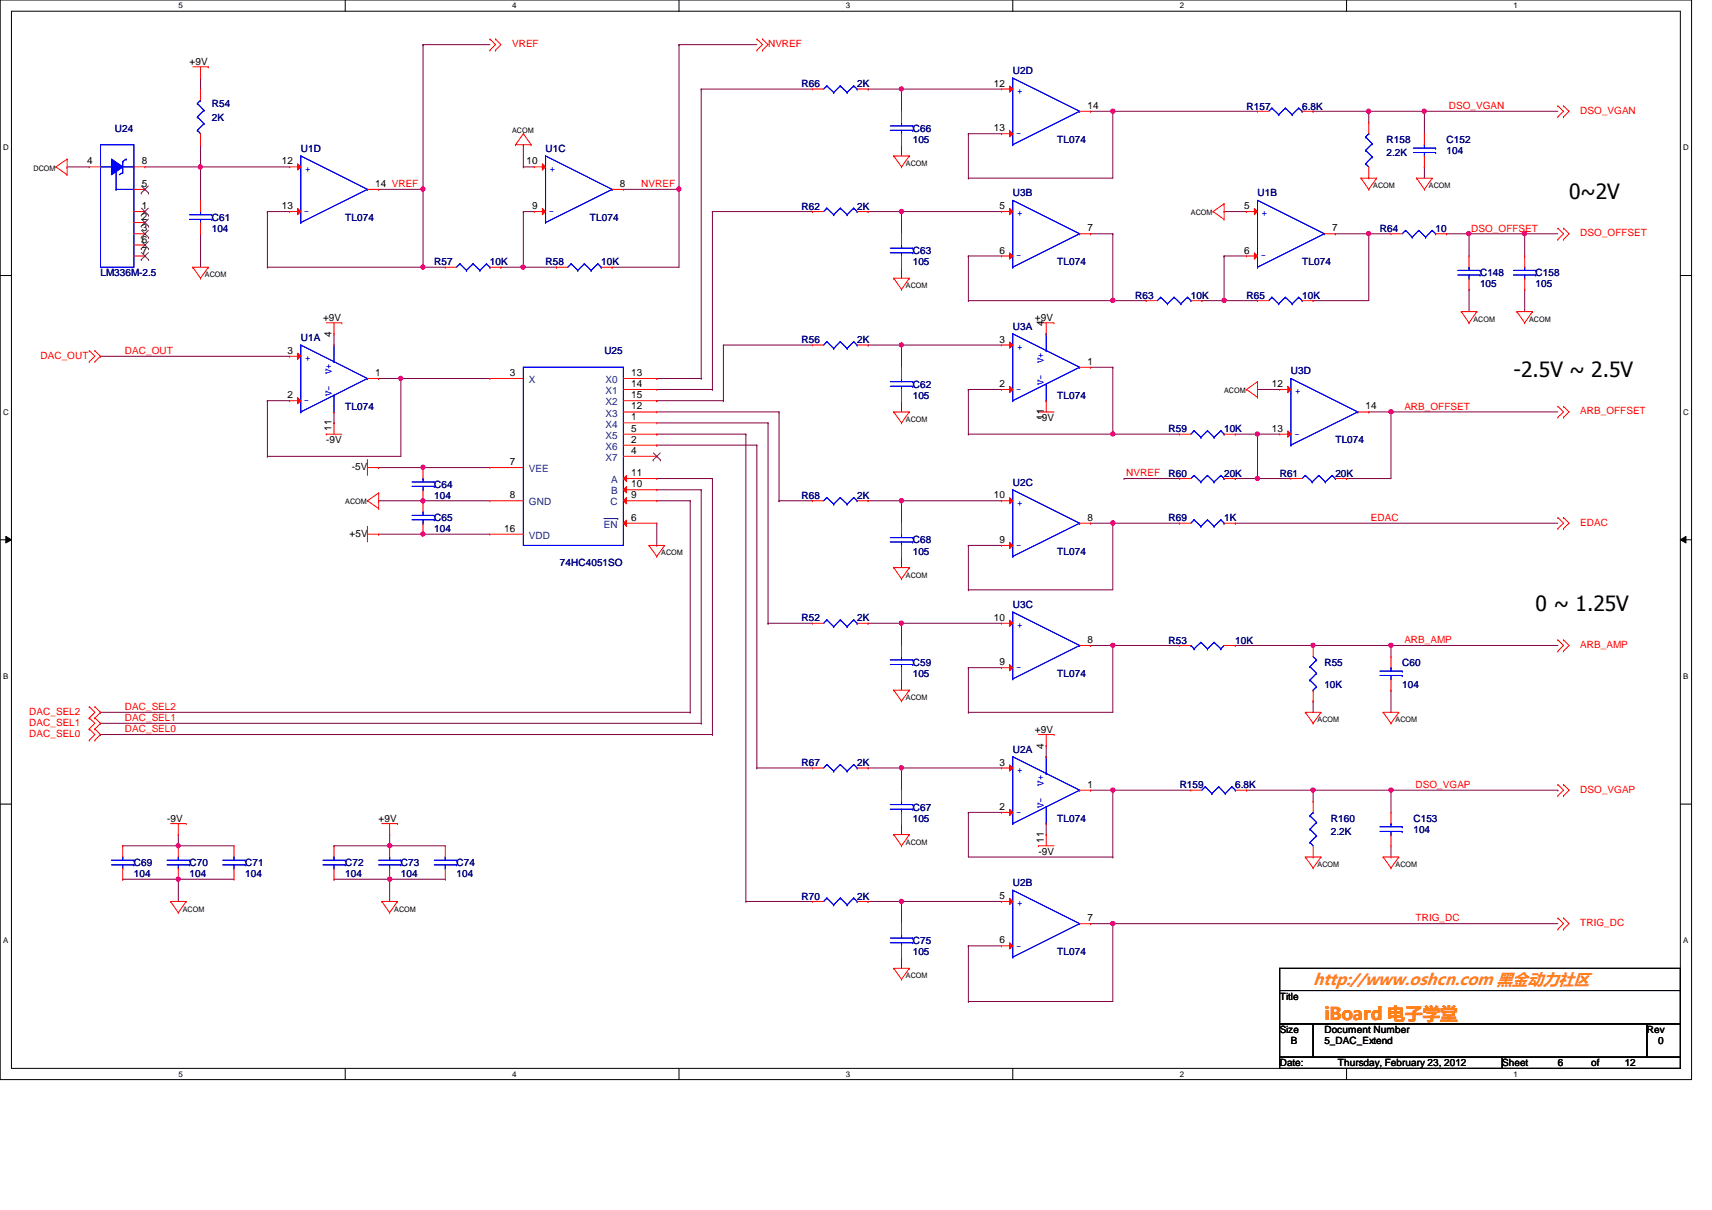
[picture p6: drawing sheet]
<svg xmlns="http://www.w3.org/2000/svg" width="297mm" height="210mm" viewBox="0 0 297 210" stroke-linecap="round" stroke-linejoin="round" font-family="sans-serif">
<defs><g id="words">
<g font-size="3.6">
<text x="272.2" y="34.5">0~2V</text>
<text x="262.6" y="65.4">-2.5V ~ 2.5V</text>
<text x="266.4" y="106">0 ~ 1.25V</text>
</g>
<text font-size="3" fill="#ff8000" x="229.8" y="177">iBoard 电子学堂</text>
<text font-size="2.8" fill="#ff8000" x="227.8" y="170.8">http://www.oshcn.com 黑金动力社区</text>
<g font-size="1.7">
<text x="32.9" y="11.3">+9V</text>
<text x="172.4" y="15">12</text>
<text x="172.4" y="22.8">13</text>
<text x="188.7" y="18.9">14</text>
<text x="15.1" y="28.5">4</text>
<text x="24.6" y="28.5">8</text>
<text x="48.9" y="28.5">12</text>
<text x="91.4" y="28.5">10</text>
<text x="24.6" y="32.4">5</text>
<text x="65.1" y="32.4">14 VREF</text>
<text x="107.6" y="32.4">8</text>
<text x="24.6" y="36.3">1</text>
<text x="24.6" y="38.2">2</text>
<text x="24.6" y="40.1">3</text>
<text x="48.9" y="36.3">13</text>
<text x="92.3" y="36.3">9</text>
<text x="173.4" y="36.3">5</text>
<text x="188.7" y="40.1">7</text>
<text x="215.9" y="36.3">5</text>
<text x="231.1" y="40.1">7</text>
<text x="24.6" y="42.1">6</text>
<text x="24.6" y="44">7</text>
<text x="173.4" y="44">6</text>
<text x="215.9" y="44">6</text>
<text x="56" y="55.7">+9V</text>
<text x="57.5" y="58.5" transform="rotate(-90 57.5 58.5)">4</text>
<text x="173.4" y="59.4">3</text>
<text x="179.6" y="55.7">+9V</text>
<text x="181.1" y="56.6" transform="rotate(-90 181.1 56.6)">4</text>
<text x="49.9" y="61.4">3</text>
<text x="65.1" y="65.2">1</text>
<text x="88.5" y="65.2">3</text>
<text x="109.5" y="65.2">13</text>
<text x="188.7" y="63.3">1</text>
<text x="49.9" y="69.1">2</text>
<text x="109.5" y="67.1">14</text>
<text x="109.5" y="69.1">15</text>
<text x="109.5" y="71">12</text>
<text x="173.4" y="67.1">2</text>
<text x="220.7" y="67.1">12</text>
<text x="236.9" y="71">14</text>
<text x="56.6" y="76.9">-9V</text>
<text x="57.5" y="74.8" transform="rotate(-90 57.5 74.8)">11</text>
<text x="109.5" y="72.9">1</text>
<text x="109.5" y="74.9">5</text>
<text x="109.5" y="76.8">2</text>
<text x="180.2" y="73.1">-9V</text>
<text x="181.1" y="72.8" transform="rotate(-90 181.1 72.8)">11</text>
<text x="220.7" y="74.9">13</text>
<text x="61" y="81.5">-5V</text>
<text x="88.5" y="80.7">7</text>
<text x="109.5" y="82.6">11</text>
<text x="109.5" y="78.7">4</text>
<text x="88.5" y="86.4">8</text>
<text x="109.5" y="84.5">10</text>
<text x="109.5" y="86.4">9</text>
<text x="172.4" y="86.4">10</text>
<text x="60.7" y="93.1">+5V</text>
<text x="87.5" y="92.2">16</text>
<text x="109.5" y="90.3">6</text>
<text x="173.4" y="94.2">9</text>
<text x="188.7" y="90.3">8</text>
<text x="172.4" y="107.7">10</text>
<text x="188.7" y="111.5">8</text>
<text x="173.4" y="115.4">9</text>
<text x="179.6" y="127.1">+9V</text>
<text x="181.1" y="129.9" transform="rotate(-90 181.1 129.9)">4</text>
<text x="173.4" y="132.8">3</text>
<text x="188.7" y="136.7">1</text>
<text x="29" y="142.5">-9V</text>
<text x="65.7" y="142.5">+9V</text>
<text x="173.4" y="140.5">2</text>
<text x="180.2" y="148.3">-9V</text>
<text x="181.1" y="146.2" transform="rotate(-90 181.1 146.2)">11</text>
<text x="173.4" y="156">5</text>
<text x="188.7" y="159.8">7</text>
<text x="173.4" y="163.7">6</text>
<text x="222" y="173.4">Title</text>
<text x="222" y="179.2">Size</text>
<text x="229.8" y="179.2">Document Number</text>
<text x="285.7" y="179.2">Rev</text>
<text x="222" y="185">Date:</text>
<text x="224" y="181.1">B</text>
<text x="229.8" y="181.1">5_DAC_Extend</text>
<text x="232.1" y="185">Thursday, February 23, 2012</text>
<text x="260.6" y="185">Sheet</text>
<text x="270.3" y="185">6</text>
<text x="276.1" y="185">of</text>
<text x="281.9" y="185">12</text>
<text x="287.7" y="181.1">0</text>
</g>
<g font-size="1.7" fill="#f00">
<text x="88.9" y="8.2">VREF</text>
<text x="133.3" y="8.2">NVREF</text>
<text x="251.4" y="18.9">DSO_VGAN</text>
<text x="274.2" y="19.8">DSO_VGAN</text>
<text x="111.2" y="32.5">NVREF</text>
<text x="255.3" y="40.2">DSO_OFFSET</text>
<text x="274.2" y="41">DSO_OFFSET</text>
<text x="7" y="62.2">DAC_OUT</text>
<text x="21.7" y="61.4">DAC_OUT</text>
<text x="243.7" y="71.1">ARB_OFFSET</text>
<text x="274.2" y="71.9">ARB_OFFSET</text>
<text x="195.4" y="82.6">NVREF</text>
<text x="237.9" y="90.4">EDAC</text>
<text x="274.2" y="91.2">EDAC</text>
<text x="243.7" y="111.6">ARB_AMP</text>
<text x="274.2" y="112.4">ARB_AMP</text>
<text x="5.1" y="124">DAC_SEL2</text>
<text x="5.1" y="125.9">DAC_SEL1</text>
<text x="21.7" y="123.2">DAC_SEL2</text>
<text x="21.7" y="125.1">DAC_SEL1</text>
<text x="5.1" y="127.9">DAC_SEL0</text>
<text x="21.7" y="127">DAC_SEL0</text>
<text x="245.6" y="136.7">DSO_VGAP</text>
<text x="274.2" y="137.5">DSO_VGAP</text>
<text x="245.6" y="159.9">TRIG_DC</text>
<text x="274.2" y="160.7">TRIG_DC</text>
</g>
<g font-size="1.7" fill="#000080">
<text x="139.1" y="15.2">R66</text>
<text x="148.7" y="15.2">2K</text>
<text x="175.7" y="12.8">U2D</text>
<text x="19.9" y="22.9">U24</text>
<text x="36.7" y="18.6">R54</text>
<text x="36.7" y="20.9">2K</text>
<text x="158.4" y="22.9">C66</text>
<text x="216.3" y="19">R157</text>
<text x="225.9" y="19">6.8K</text>
<text x="52.2" y="26.3">U1D</text>
<text x="94.7" y="26.3">U1C</text>
<text x="158.4" y="24.8">105</text>
<text x="183.4" y="24.8">TL074</text>
<text x="240.6" y="24.8">R158</text>
<text x="240.6" y="27.1">2.2K</text>
<text x="251" y="24.8">C152</text>
<text x="251" y="26.7">104</text>
<text x="175.7" y="34">U3B</text>
<text x="218.2" y="34">U1B</text>
<text x="36.7" y="38.3">C61</text>
<text x="36.7" y="40.2">104</text>
<text x="59.9" y="38.3">TL074</text>
<text x="102.4" y="38.3">TL074</text>
<text x="139.1" y="36.4">R62</text>
<text x="148.7" y="36.4">2K</text>
<text x="239.4" y="40.2">R64</text>
<text x="249.1" y="40.2">10</text>
<text x="17.4" y="48">LM336M-2.5</text>
<text x="75.4" y="46">R57</text>
<text x="85" y="46">10K</text>
<text x="94.7" y="46">R58</text>
<text x="104.3" y="46">10K</text>
<text x="158.4" y="44.1">C63</text>
<text x="158.4" y="46">105</text>
<text x="183.4" y="46">TL074</text>
<text x="225.9" y="46">TL074</text>
<text x="256.8" y="48">C148</text>
<text x="266.4" y="48">C158</text>
<text x="197" y="51.8">R63</text>
<text x="206.6" y="51.8">10K</text>
<text x="216.3" y="51.8">R65</text>
<text x="225.9" y="51.8">10K</text>
<text x="256.8" y="49.9">105</text>
<text x="266.4" y="49.9">105</text>
<text x="52.2" y="59.1">U1A</text>
<text x="139.1" y="59.5">R56</text>
<text x="148.7" y="59.5">2K</text>
<text x="175.7" y="57.2">U3A</text>
<text x="104.9" y="61.5">U25</text>
<text x="224" y="64.9">U3D</text>
<text x="59.9" y="71.1">TL074</text>
<text x="158.4" y="67.3">C62</text>
<text x="158.4" y="69.2">105</text>
<text x="183.4" y="69.2">TL074</text>
<text x="202.7" y="75">R59</text>
<text x="212.4" y="75">10K</text>
<text x="231.7" y="76.9">TL074</text>
<text x="202.7" y="82.7">R60</text>
<text x="212.4" y="82.7">20K</text>
<text x="222" y="82.7">R61</text>
<text x="231.7" y="82.7">20K</text>
<text x="75.4" y="84.6">C64</text>
<text x="75.4" y="86.6">104</text>
<text x="139.1" y="86.6">R68</text>
<text x="148.7" y="86.6">2K</text>
<text x="175.7" y="84.2">U2C</text>
<text x="75.4" y="90.4">C65</text>
<text x="75.4" y="92.4">104</text>
<text x="158.4" y="94.3">C68</text>
<text x="202.7" y="90.4">R69</text>
<text x="212.4" y="90.4">1K</text>
<text x="97.2" y="98.1">74HC4051SO</text>
<text x="158.4" y="96.2">105</text>
<text x="183.4" y="96.2">TL074</text>
<text x="139.1" y="107.8">R52</text>
<text x="148.7" y="107.8">2K</text>
<text x="175.7" y="105.5">U3C</text>
<text x="202.7" y="111.7">R53</text>
<text x="214.3" y="111.7">10K</text>
<text x="158.4" y="115.5">C59</text>
<text x="158.4" y="117.4">105</text>
<text x="183.4" y="117.4">TL074</text>
<text x="229.8" y="115.5">R55</text>
<text x="229.8" y="119.4">10K</text>
<text x="243.3" y="115.5">C60</text>
<text x="243.3" y="119.4">104</text>
<text x="175.7" y="130.6">U2A</text>
<text x="139.1" y="132.9">R67</text>
<text x="148.7" y="132.9">2K</text>
<text x="204.7" y="136.7">R159</text>
<text x="214.3" y="136.7">6.8K</text>
<text x="158.4" y="140.6">C67</text>
<text x="158.4" y="142.5">105</text>
<text x="183.4" y="142.5">TL074</text>
<text x="230.9" y="142.5">R160</text>
<text x="245.2" y="142.5">C153</text>
<text x="230.9" y="144.9">2.2K</text>
<text x="245.2" y="144.5">104</text>
<text x="23.2" y="150.3">C69</text>
<text x="23.2" y="152.2">104</text>
<text x="32.9" y="150.3">C70</text>
<text x="32.9" y="152.2">104</text>
<text x="42.5" y="150.3">C71</text>
<text x="42.5" y="152.2">104</text>
<text x="59.9" y="150.3">C72</text>
<text x="59.9" y="152.2">104</text>
<text x="69.6" y="150.3">C73</text>
<text x="69.6" y="152.2">104</text>
<text x="79.2" y="150.3">C74</text>
<text x="79.2" y="152.2">104</text>
<text x="175.7" y="153.8">U2B</text>
<text x="139.1" y="156">R70</text>
<text x="148.7" y="156">2K</text>
<text x="158.4" y="163.8">C75</text>
<text x="158.4" y="165.7">105</text>
<text x="183.4" y="165.7">TL074</text>
</g>
<g font-size="1.7" fill="#00f">
<text x="176.5" y="16.3">+</text>
<text x="176.3" y="23.6">-</text>
<text x="53" y="29.8">+</text>
<text x="95.4" y="29.8">+</text>
<text x="52.7" y="37.1">-</text>
<text x="95.2" y="37.1">-</text>
<text x="176.5" y="37.5">+</text>
<text x="218.9" y="37.5">+</text>
<text x="176.3" y="44.8">-</text>
<text x="218.8" y="44.8">-</text>
<text x="53" y="62.6">+</text>
<text x="57.5" y="64.9" transform="rotate(-90 57.5 64.9)">V+</text>
<text x="176.5" y="60.7">+</text>
<text x="181.1" y="62.9" transform="rotate(-90 181.1 62.9)">V+</text>
<text x="52.7" y="69.9">-</text>
<text x="57.5" y="68.7" transform="rotate(-90 57.5 68.7)">V-</text>
<text x="176.3" y="68">-</text>
<text x="181.1" y="66.8" transform="rotate(-90 181.1 66.8)">V-</text>
<text x="224.7" y="68.4">+</text>
<text x="224.6" y="75.7">-</text>
<text x="176.5" y="87.7">+</text>
<text x="176.3" y="95">-</text>
<text x="176.5" y="108.9">+</text>
<text x="176.3" y="116.3">-</text>
<text x="176.5" y="134">+</text>
<text x="181.1" y="136.3" transform="rotate(-90 181.1 136.3)">V+</text>
<text x="176.3" y="141.4">-</text>
<text x="181.1" y="140.2" transform="rotate(-90 181.1 140.2)">V-</text>
<text x="176.5" y="157.2">+</text>
<text x="176.3" y="164.5">-</text>
</g>
<g font-size="1.7" fill="#004080">
<text x="91.8" y="66.5">X</text>
<text x="105.1" y="66.5">X0</text>
<text x="105.1" y="68.4">X1</text>
<text x="105.1" y="70.3">X2</text>
<text x="105.1" y="72.3">X3</text>
<text x="105.1" y="74.2">X4</text>
<text x="105.1" y="76.1">X5</text>
<text x="91.8" y="81.9">VEE</text>
<text x="105.1" y="78">X6</text>
<text x="105.1" y="80">X7</text>
<text x="106" y="83.8">A</text>
<text x="91.8" y="87.7">GND</text>
<text x="105.9" y="87.7">C</text>
<text x="106" y="85.8">B</text>
<text x="91.8" y="93.5">VDD</text>
<text x="104.8" y="91.6">EN</text>
</g>
<g font-size="1.4">
<text x="30.9" y="1.4">5</text>
<text x="88.9" y="1.4">4</text>
<text x="146.8" y="1.4">3</text>
<text x="204.7" y="1.4">2</text>
<text x="262.6" y="1.4">1</text>
<text x=".5" y="26.1">D</text>
<text x="292.1" y="26.1">D</text>
<text x=".5" y="71.9">C</text>
<text x="292.1" y="71.9">C</text>
<text x=".5" y="117.8">B</text>
<text x="292.1" y="117.8">B</text>
<text x=".5" y="163.6">A</text>
<text x="292.1" y="163.6">A</text>
<text x="30.9" y="186.8">5</text>
<text x="88.9" y="186.8">4</text>
<text x="146.8" y="186.8">3</text>
<text x="204.7" y="186.8">2</text>
<text x="262.6" y="186.8">1</text>
</g>
<g font-size="1.3">
<text x="88.9" y="23">ACOM</text>
<text x="5.8" y="29.6">DCOM</text>
<text x="157.2" y="28.8">ACOM</text>
<text x="238.2" y="32.7">ACOM</text>
<text x="247.9" y="32.7">ACOM</text>
<text x="206.6" y="37.3">ACOM</text>
<text x="35.6" y="48.1">ACOM</text>
<text x="157.2" y="50">ACOM</text>
<text x="255.6" y="55.8">ACOM</text>
<text x="265.3" y="55.8">ACOM</text>
<text x="212.4" y="68.2">ACOM</text>
<text x="157.2" y="73.2">ACOM</text>
<text x="59.9" y="87.5">ACOM</text>
<text x="114.7" y="96.4">ACOM</text>
<text x="157.2" y="100.2">ACOM</text>
<text x="157.2" y="121.5">ACOM</text>
<text x="228.6" y="125.3">ACOM</text>
<text x="242.1" y="125.3">ACOM</text>
<text x="157.2" y="146.6">ACOM</text>
<text x="228.6" y="150.4">ACOM</text>
<text x="242.1" y="150.4">ACOM</text>
<text x="31.7" y="158.2">ACOM</text>
<text x="68.4" y="158.2">ACOM</text>
<text x="157.2" y="169.7">ACOM</text>
</g>
</g></defs>
<path d="M0 0h293.5v187.3h-293.5zM2 1.9h289.5v183.4h-289.5z" fill="none" stroke="#000" stroke-width=".17"/>
<g fill="#fff">
<path d="M30.9 .2h.8v1.5h-.8z"/>
<path d="M30.9 185.5h.8v1.6h-.8z"/>
</g>
<path d="M59.9 0v1.9M59.9 185.3v2" fill="none" stroke="#000" stroke-width=".17"/>
<g fill="#fff">
<path d="M88.9 .2h.7v1.5h-.7z"/>
<path d="M88.9 185.5h.7v1.6h-.7z"/>
</g>
<path d="M117.8 0v1.9M117.8 185.3v2" fill="none" stroke="#000" stroke-width=".17"/>
<g fill="#fff">
<path d="M146.8 .2h.7v1.5h-.7z"/>
<path d="M146.8 185.5h.7v1.6h-.7z"/>
</g>
<path d="M175.7 0v1.9M175.7 185.3v2" fill="none" stroke="#000" stroke-width=".17"/>
<g fill="#fff">
<path d="M204.7 .2h.7v1.5h-.7z"/>
<path d="M204.7 185.5h.7v1.6h-.7z"/>
</g>
<path d="M233.6 0v1.9M233.6 185.3v2" fill="none" stroke="#000" stroke-width=".17"/>
<g fill="#fff">
<path d="M262.6 .2h.8v1.5h-.8z"/>
<path d="M262.6 185.5h.8v1.6h-.8z"/>
<path d="M.5 24.8h1v1.6h-1z"/>
<path d="M292.1 24.8h.9v1.6h-.9z"/>
<path d="M.5 70.7h1v1.5h-1z"/>
<path d="M292.1 70.7h.9v1.5h-.9z"/>
</g>
<path d="M0 47.8h2M291.5 47.8h2" fill="none" stroke="#000" stroke-width=".17"/>
<g fill="#fff">
<path d="M.5 116.5h.9v1.6h-.9z"/>
<path d="M292.1 116.5h.8v1.6h-.8z"/>
</g>
<path d="M0 93.6h2M1 93l1 .6-1 .6zM291.5 93.6l1-.6v1.2zM291.5 93.6h2" fill="none" stroke="#000" stroke-width=".17"/>
<path d="M1 93l1 .6-1 .6zM291.5 93.6l1-.6v1.2z" fill="#000"/>
<g fill="#fff">
<path d="M.5 162.4h.9v1.5h-.9z"/>
<path d="M292.1 162.4h.8v1.5h-.8z"/>
</g>
<path d="M0 139.5h2M291.5 139.5h2" fill="none" stroke="#000" stroke-width=".17"/>
<path d="M17.4 61.8h.1M17.4 61.8h32.8M46.4 69.5h.1M46.4 79.2h.1M46.4 69.5h3.8M46.4 69.5v9.7M69.6 65.7h.1M69.6 65.7v13.5h-23.2" fill="none" stroke="#800040" stroke-width=".17"/>
<circle cx="69.5" cy="65.6" r=".37" fill="#f0f"/>
<circle cx="69.5" cy="65.6" r=".37" fill="none" stroke="#f0f" stroke-width=".17"/>
<path d="M46.4 36.7h.1M46.4 36.7h3.8M46.4 36.7v9.7M73.4 32.9h.1M73.4 32.9v13.5h-27M46.4 46.4h.1M65.7 65.7h.1M65.7 65.7h19.3M69.6 65.7h.1" fill="none" stroke="#800040" stroke-width=".17"/>
<circle cx="73.4" cy="32.8" r=".38" fill="#f0f"/>
<circle cx="73.4" cy="32.8" r=".38" fill="none" stroke="#f0f" stroke-width=".17"/>
<path d="M34.8 13.5h.1M34.8 13.5v2M11.6 29h.1M11.6 29h3.9M25.1 29h25.1M34.8 29h.1M34.8 25.1h.1M34.8 25.1v3.9M65.7 32.9h.1M65.7 32.9h7.7" fill="none" stroke="#800040" stroke-width=".17"/>
<circle cx="34.8" cy="29" r=".38" fill="#f0f"/>
<circle cx="34.8" cy="29" r=".38" fill="none" stroke="#f0f" stroke-width=".17"/>
<path d="M34.8 29h.1M34.8 29v5.8M90.8 36.7h.1M90.8 36.7h1.9M90.8 36.7v9.7M34.8 40.6h.1M34.8 40.6v5.8M86.9 46.4h.1M86.9 46.4h3.9M90.8 46.4h.1" fill="none" stroke="#800040" stroke-width=".17"/>
<circle cx="90.8" cy="46.3" r=".37" fill="#f0f"/>
<circle cx="90.8" cy="46.3" r=".37" fill="none" stroke="#f0f" stroke-width=".17"/>
<path d="M73.4 46.4h.1M73.4 46.4h3.9M90.8 46.4h5.8M96.6 46.4h.1" fill="none" stroke="#800040" stroke-width=".17"/>
<circle cx="73.4" cy="46.3" r=".37" fill="#f0f"/>
<circle cx="73.4" cy="46.3" r=".37" fill="none" stroke="#f0f" stroke-width=".17"/>
<path d="M90.8 29h.1M90.8 25.1h.1M90.8 29h1.9M90.8 25.1v3.9M108.2 32.9h9.6M117.8 32.9h.1" fill="none" stroke="#800040" stroke-width=".17"/>
<circle cx="117.8" cy="32.8" r=".38" fill="#f0f"/>
<circle cx="117.8" cy="32.8" r=".38" fill="none" stroke="#f0f" stroke-width=".17"/>
<path d="M117.8 32.9h.1M117.8 32.9v13.5h-11.6M106.2 46.4h.1M133.3 108.1h.1M133.3 108.1h7.7M150.6 108.1h.1M150.6 108.1h5.8M156.4 117.8h.1M156.4 108.1h.1M156.4 108.1v3.9M156.4 117.8v1.9" fill="none" stroke="#800040" stroke-width=".17"/>
<circle cx="156.4" cy="108.1" r=".37" fill="#f0f"/>
<circle cx="156.4" cy="108.1" r=".37" fill="none" stroke="#f0f" stroke-width=".17"/>
<path d="M156.4 108.1h.1M156.4 108.1h17.4M168 115.8h.1M168 115.8h5.8M168 115.8v7.8M193.1 112h.1M193.1 112v11.6h-25.1M168 123.6h.1" fill="none" stroke="#800040" stroke-width=".17"/>
<circle cx="193.1" cy="111.9" r=".37" fill="#f0f"/>
<circle cx="193.1" cy="111.9" r=".37" fill="none" stroke="#f0f" stroke-width=".17"/>
<path d="M150.6 59.9h.1M150.6 59.9h5.8M156.4 59.9h.1M156.4 59.9v3.8M156.4 69.5h.1M156.4 69.5v2M189.2 112h.1M189.2 112h3.9" fill="none" stroke="#800040" stroke-width=".17"/>
<circle cx="156.4" cy="59.8" r=".37" fill="#f0f"/>
<circle cx="156.4" cy="59.8" r=".37" fill="none" stroke="#f0f" stroke-width=".17"/>
<g fill="none" stroke="#800040" stroke-width=".17">
<path d="M150.6 36.7h.1M150.6 36.7h5.8M156.4 36.7h.1M156.4 36.7v3.9M156.4 59.9h.1M156.4 46.4h.1M156.4 59.9h17.4M156.4 46.4v1.9M168 67.6h.1M168 67.6h5.8M168 67.6v7.7M189.2 63.7h.1"/>
<path d="M189.2 63.7h3.9M193.1 75.3h.1M193.1 75.3h11.6"/>
</g>
<circle cx="156.4" cy="36.7" r=".37" fill="#f0f"/>
<circle cx="156.4" cy="36.7" r=".37" fill="none" stroke="#f0f" stroke-width=".17"/>
<path d="M156.4 36.7h.1M156.4 36.7h17.4M168 44.4h.1M168 52.2h.1M168 44.4h5.8M168 44.4v7.8M168 52.2h25.1" fill="none" stroke="#800040" stroke-width=".17"/>
<circle cx="193.1" cy="52.1" r=".38" fill="#f0f"/>
<circle cx="193.1" cy="52.1" r=".38" fill="none" stroke="#f0f" stroke-width=".17"/>
<path d="M150.6 15.5h.1M150.6 15.5h5.8M156.4 15.5h.1M156.4 15.5v3.8M156.4 25.1h.1M156.4 25.1v2M189.2 40.6h.1M189.2 40.6h3.9M193.1 40.6h.1M193.1 40.6v11.6" fill="none" stroke="#800040" stroke-width=".17"/>
<circle cx="156.4" cy="15.4" r=".37" fill="#f0f"/>
<circle cx="156.4" cy="15.4" r=".37" fill="none" stroke="#f0f" stroke-width=".17"/>
<g fill="none" stroke="#800040" stroke-width=".17">
<path d="M156.4 15.5h.1M156.4 15.5h17.4M189.2 19.3h.1M189.2 19.3h3.9M193.1 19.3h.1M193.1 19.3v11.6M168 23.2h.1M168 23.2h5.8M168 23.2v7.7M150.6 133.2h.1M150.6 133.2h5.8M156.4 133.2h.1"/>
<path d="M156.4 133.2v3.9M156.4 142.9h.1M156.4 142.9v1.9"/>
</g>
<circle cx="156.4" cy="133.2" r=".37" fill="#f0f"/>
<circle cx="156.4" cy="133.2" r=".37" fill="none" stroke="#f0f" stroke-width=".17"/>
<path d="M150.6 86.9h.1M150.6 86.9h5.8M156.4 96.5h.1M156.4 86.9h.1M156.4 86.9v3.9M156.4 96.5v2M156.4 133.2h.1M156.4 133.2h17.4M168 140.9h.1M168 140.9h5.8M168 140.9v7.8" fill="none" stroke="#800040" stroke-width=".17"/>
<circle cx="156.4" cy="86.9" r=".38" fill="#f0f"/>
<circle cx="156.4" cy="86.9" r=".38" fill="none" stroke="#f0f" stroke-width=".17"/>
<path d="M156.4 86.9h.1M156.4 86.9h17.4M168 94.6h.1M168 94.6h5.8M168 94.6v7.7M193.1 90.8h.1M193.1 90.8v11.5h-25.1M168 102.3h.1" fill="none" stroke="#800040" stroke-width=".17"/>
<circle cx="193.1" cy="90.7" r=".38" fill="#f0f"/>
<circle cx="193.1" cy="90.7" r=".38" fill="none" stroke="#f0f" stroke-width=".17"/>
<path d="M189.2 90.8h.1M189.2 90.8h3.9M150.6 156.4h.1M150.6 156.4h5.8M156.4 156.4h.1M156.4 156.4v3.8M156.4 166h.1M156.4 166v2" fill="none" stroke="#800040" stroke-width=".17"/>
<circle cx="156.4" cy="156.4" r=".37" fill="#f0f"/>
<circle cx="156.4" cy="156.4" r=".37" fill="none" stroke="#f0f" stroke-width=".17"/>
<g fill="none" stroke="#800040" stroke-width=".17">
<path d="M121.7 15.5h.1M121.7 15.5h19.3M125.5 59.9h.1M125.5 59.9h15.5M135.2 86.9h.1M135.2 86.9h5.8M241.3 112h.1M241.3 112h29M131.3 133.2h.1M131.3 133.2h9.7M129.4 156.4h.1M129.4 156.4h11.6"/>
<path d="M156.4 156.4h.1M156.4 156.4h17.4M168 164.1h.1M168 173.7h.1M168 164.1h5.8M168 164.1v9.6M193.1 160.2h.1M193.1 160.2v13.5h-25.1"/>
</g>
<circle cx="241.3" cy="111.9" r=".37" fill="#f0f"/>
<circle cx="241.3" cy="111.9" r=".37" fill="none" stroke="#f0f" stroke-width=".17"/>
<path d="M218.2 67.6h.1M218.2 67.6h3.8M218.2 83h.1M218.2 83h5.8M193.1 112h.1M193.1 112h11.6M241.3 112h.1M241.3 112v1.9M227.8 121.6h.1M227.8 121.6v2" fill="none" stroke="#800040" stroke-width=".17"/>
<circle cx="218.2" cy="83" r=".37" fill="#f0f"/>
<circle cx="218.2" cy="83" r=".37" fill="none" stroke="#f0f" stroke-width=".17"/>
<path d="M218.2 75.3h.1M218.2 75.3v7.7" fill="none" stroke="#800040" stroke-width=".17"/>
<circle cx="218.2" cy="75.3" r=".37" fill="#f0f"/>
<circle cx="218.2" cy="75.3" r=".37" fill="none" stroke="#f0f" stroke-width=".17"/>
<path d="M241.3 71.5h.1M241.3 71.5v11.5h-7.7M233.6 83h.1" fill="none" stroke="#800040" stroke-width=".17"/>
<circle cx="241.3" cy="71.4" r=".38" fill="#f0f"/>
<circle cx="241.3" cy="71.4" r=".38" fill="none" stroke="#f0f" stroke-width=".17"/>
<path d="M193.1 63.7h.1M193.1 63.7v11.6M218.2 75.3h.1M218.2 75.3h3.8M237.5 71.5h.1M237.5 71.5h32.8M241.3 71.5h.1" fill="none" stroke="#800040" stroke-width=".17"/>
<circle cx="193.1" cy="75.3" r=".37" fill="#f0f"/>
<circle cx="193.1" cy="75.3" r=".37" fill="none" stroke="#f0f" stroke-width=".17"/>
<g fill="none" stroke="#800040" stroke-width=".17">
<path d="M212.4 36.7h.1M212.4 36.7h3.9M212.4 52.2h.1M212.4 52.2h5.8M227.8 52.2h.1M237.5 40.6h.1M237.5 40.6v11.6h-9.7M214.3 75.3h.1M214.3 75.3h3.9M195 83h.1M195 83h9.7M214.3 83h.1"/>
<path d="M214.3 83h3.9"/>
</g>
<circle cx="237.5" cy="40.5" r=".37" fill="#f0f"/>
<circle cx="237.5" cy="40.5" r=".37" fill="none" stroke="#f0f" stroke-width=".17"/>
<path d="M231.7 40.6h.1M231.7 40.6h5.8M264.5 40.6h.1M264.5 40.6h5.8" fill="none" stroke="#800040" stroke-width=".17"/>
<circle cx="264.5" cy="40.5" r=".37" fill="#f0f"/>
<circle cx="264.5" cy="40.5" r=".37" fill="none" stroke="#f0f" stroke-width=".17"/>
<path d="M193.1 52.2h.1M193.1 52.2h5.8M168 75.3h.1M168 75.3h25.1M193.1 90.8h.1M193.1 90.8h11.6M214.3 90.8h.1M214.3 90.8h56M193.1 160.2h.1M193.1 160.2h77.2" fill="none" stroke="#800040" stroke-width=".17"/>
<circle cx="193.1" cy="160.2" r=".37" fill="#f0f"/>
<circle cx="193.1" cy="160.2" r=".37" fill="none" stroke="#f0f" stroke-width=".17"/>
<g fill="none" stroke="#800040" stroke-width=".17">
<path d="M73.4 81.1h.1M73.4 81.1h11.6M114 94.6h.1M114 90.8v3.8M114 86.9h5.8M114 85h7.7M114 83h9.6M119.8 86.9h.1M119.8 86.9v36.7M121.7 85h.1M121.7 85v40.5M123.6 83h.1"/>
<path d="M123.6 83v44.4M17.4 123.6h.1M17.4 125.5h.1M17.4 127.4h.1M17.4 123.6h102.4M17.4 125.5h104.3M17.4 127.4h106.2M119.8 123.6h.1M121.7 125.5h.1M123.6 127.4h.1"/>
</g>
<circle cx="73.4" cy="81.1" r=".38" fill="#f0f"/>
<circle cx="73.4" cy="81.1" r=".38" fill="none" stroke="#f0f" stroke-width=".17"/>
<path d="M73.4 92.7h.1M73.4 92.7h11.6" fill="none" stroke="#800040" stroke-width=".17"/>
<circle cx="73.4" cy="92.6" r=".37" fill="#f0f"/>
<circle cx="73.4" cy="92.6" r=".37" fill="none" stroke="#f0f" stroke-width=".17"/>
<path d="M73.4 86.9h.1M73.4 86.9h11.6" fill="none" stroke="#800040" stroke-width=".17"/>
<circle cx="73.4" cy="86.9" r=".38" fill="#f0f"/>
<circle cx="73.4" cy="86.9" r=".38" fill="none" stroke="#f0f" stroke-width=".17"/>
<path d="M65.7 86.9h.1M65.7 81.1h.1M65.7 92.7h.1M65.7 86.9h7.7M65.7 81.1h7.7M65.7 92.7h7.7M30.9 146.7h.1M30.9 146.7h9.7" fill="none" stroke="#800040" stroke-width=".17"/>
<circle cx="30.9" cy="146.7" r=".37" fill="#f0f"/>
<circle cx="30.9" cy="146.7" r=".37" fill="none" stroke="#f0f" stroke-width=".17"/>
<path d="M30.9 152.5h.1M30.9 152.5h9.7M30.9 152.5v3.9" fill="none" stroke="#800040" stroke-width=".17"/>
<circle cx="30.9" cy="152.5" r=".37" fill="#f0f"/>
<circle cx="30.9" cy="152.5" r=".37" fill="none" stroke="#f0f" stroke-width=".17"/>
<path d="M30.9 144.8h.1M30.9 144.8v1.9M67.6 146.7h.1M67.6 146.7h9.7" fill="none" stroke="#800040" stroke-width=".17"/>
<circle cx="67.6" cy="146.7" r=".37" fill="#f0f"/>
<circle cx="67.6" cy="146.7" r=".37" fill="none" stroke="#f0f" stroke-width=".17"/>
<path d="M67.6 152.5h.1M67.6 152.5h9.7M67.6 152.5v3.9" fill="none" stroke="#800040" stroke-width=".17"/>
<circle cx="67.6" cy="152.5" r=".37" fill="#f0f"/>
<circle cx="67.6" cy="152.5" r=".37" fill="none" stroke="#f0f" stroke-width=".17"/>
<g fill="none" stroke="#800040" stroke-width=".17">
<path d="M73.4 7.7h.1M73.4 7.7h11.6M73.4 7.7v25.2M117.8 7.7h.1M117.8 7.7h13.5M117.8 7.7v25.2M193.1 19.3h.1M193.1 19.3h25.1M123.6 36.7h.1M123.6 36.7h17.4M168 30.9h.1M168 30.9h25.1"/>
<path d="M58 57.9h.1M58 57.9v2M254.9 50.2h.1M254.9 40.6h.1M254.9 40.6v3.8M254.9 50.2v3.9M58 73.4h.1M58 71.5v1.9M241.3 119.7h.1M241.3 119.7v3.9M21.3 146.7h.1M21.3 152.5h.1"/>
<path d="M21.3 146.7h9.6M21.3 152.5h9.6M58 146.7h.1M58 152.5h.1M58 152.5h9.6M67.6 144.8h.1M67.6 144.8v1.9h-9.6M181.5 142.9h.1M181.5 142.9v1.9"/>
</g>
<circle cx="193.1" cy="19.3" r=".38" fill="#f0f"/>
<circle cx="193.1" cy="19.3" r=".38" fill="none" stroke="#f0f" stroke-width=".17"/>
<path d="M227.8 112h.1M227.8 112h13.5M189.2 160.2h.1M189.2 160.2h3.9" fill="none" stroke="#800040" stroke-width=".17"/>
<circle cx="227.8" cy="111.9" r=".37" fill="#f0f"/>
<circle cx="227.8" cy="111.9" r=".37" fill="none" stroke="#f0f" stroke-width=".17"/>
<g fill="none" stroke="#800040" stroke-width=".17">
<path d="M121.7 15.5v50.2M123.6 36.7h.1M123.6 36.7v30.9M125.5 59.9v9.6M212.4 44.4h.1M212.4 44.4h3.9M212.4 44.4v7.8M114 65.7h.1M114 69.5h.1M114 77.2h.1M114 75.3h.1M114 65.7h7.7"/>
<path d="M114 67.6h9.6M114 69.5h11.5M114 71.5h21.2M114 73.4h19.3M114 77.2h17.3M114 75.3h15.4M121.7 65.7h.1M123.6 67.6h.1M125.5 69.5h.1M129.4 75.3h.1M129.4 75.3v81.1M131.3 77.2h.1"/>
<path d="M131.3 77.2v56M133.3 73.4h.1M133.3 73.4v34.7M135.2 71.5h.1M135.2 71.5v15.4M135.2 86.9h.1M133.3 108.1h.1M214.3 112h.1M214.3 112h13.5"/>
</g>
<circle cx="212.4" cy="52.1" r=".38" fill="#f0f"/>
<circle cx="212.4" cy="52.1" r=".38" fill="none" stroke="#f0f" stroke-width=".17"/>
<path d="M227.8 19.3h.1M227.8 19.3h19.3M237.5 19.3h.1M237.5 19.3v2" fill="none" stroke="#800040" stroke-width=".17"/>
<circle cx="247.1" cy="19.3" r=".38" fill="#f0f"/>
<circle cx="247.1" cy="19.3" r=".38" fill="none" stroke="#f0f" stroke-width=".17"/>
<circle cx="237.5" cy="19.3" r=".38" fill="#f0f"/>
<circle cx="237.5" cy="19.3" r=".38" fill="none" stroke="#f0f" stroke-width=".17"/>
<path d="M247.1 19.3h.1M247.1 19.3v3.9M247.1 19.3h23.2M247.1 29h.1M247.1 29v1.9M193.1 137.1h.1M193.1 137.1v11.6M168 148.7h25.1M193.1 148.7h.1" fill="none" stroke="#800040" stroke-width=".17"/>
<circle cx="193.1" cy="137" r=".37" fill="#f0f"/>
<circle cx="193.1" cy="137" r=".37" fill="none" stroke="#f0f" stroke-width=".17"/>
<path d="M189.2 137.1h.1M189.2 137.1h3.9M216.3 137.1h.1M216.3 137.1h25M227.8 137.1h.1M227.8 137.1v1.9" fill="none" stroke="#800040" stroke-width=".17"/>
<circle cx="241.3" cy="137" r=".37" fill="#f0f"/>
<circle cx="241.3" cy="137" r=".37" fill="none" stroke="#f0f" stroke-width=".17"/>
<circle cx="227.8" cy="137" r=".37" fill="#f0f"/>
<circle cx="227.8" cy="137" r=".37" fill="none" stroke="#f0f" stroke-width=".17"/>
<g fill="none" stroke="#800040" stroke-width=".17">
<path d="M237.5 40.6h.1M237.5 40.6h3.8M254.9 40.6h.1M254.9 40.6h9.6M264.5 50.2h.1M264.5 40.6h.1M264.5 40.6v3.8M264.5 50.2v3.9M193.1 137.1h.1M193.1 137.1h13.5M241.3 137.1h.1M241.3 137.1v3.8"/>
<path d="M241.3 137.1h29M270.3 137.1h.1M241.3 148.7h.1M241.3 146.7v2"/>
</g>
<circle cx="254.9" cy="40.5" r=".37" fill="#f0f"/>
<circle cx="254.9" cy="40.5" r=".37" fill="none" stroke="#f0f" stroke-width=".17"/>
<path d="M208.5 52.2h.1M208.5 52.2h3.9M251 40.6h.1M251 40.6h3.9M181.5 131.3h.1M181.5 129.4v1.9" fill="none" stroke="#800040" stroke-width=".17"/>
<g fill="none" stroke="#f00" stroke-width=".17">
<path d="M33.4 11.6h2.7M34.8 13.5h.1M34.8 11.6v1.9M36.1 11.6h.1M85 8.7h.1M85 6.8h.1M85 6.8l1 .9-1 1M86 8.7h.1M86 6.8h.1M86 6.8l.9 .9-.9 1M131.3 8.7h.1M131.3 6.8h.1"/>
<path d="M131.3 6.8l1 .9-1 1M132.3 8.7h.1M132.3 6.8h.1M132.3 6.8l1 .9-1 1M270.3 18.4h.1M270.3 18.4l1 .9-1 1M271.3 18.4h.1M271.3 18.4l.9 .9-.9 1M9.7 29h.1M9.7 29l1.9 1.3M11.6 27.6h.1M11.6 30.3h.1"/>
<path d="M11.6 27.6l-1.9 1.4M11.6 27.6v2.7M89.4 25.1h.1M89.4 25.1h2.8M90.8 23.2h.1M90.8 23.2l1.4 1.9M90.8 23.2l-1.4 1.9M92.2 25.1h.1M155.1 27.1h.1M155.1 27.1l1.3 1.9M155.1 27.1h2.7M156.4 29h.1"/>
<path d="M157.8 27.1h.1M157.8 27.1l-1.4 1.9M210.5 36.7h.1M210.5 36.7l1.9 1.4M212.4 35.3h.1M212.4 38.1h.1M212.4 35.3l-1.9 1.4M212.4 35.3v2.8M236.1 30.9h.1M236.1 30.9l1.4 2M236.1 30.9h2.7M237.5 32.9h.1"/>
<path d="M238.8 30.9h.1M238.8 30.9l-1.3 2M245.8 30.9h.1M245.8 30.9h2.7M245.8 30.9l1.3 2M247.1 32.9h.1M248.5 30.9h.1M248.5 30.9l-1.4 2M270.3 39.6h.1M270.3 20.3h.1M270.3 39.6l1 1-1 .9M271.3 39.6h.1"/>
<path d="M271.3 20.3h.1M271.3 39.6l.9 1-.9 .9M33.4 46.4h.1M33.4 46.4l1.4 1.9M33.4 46.4h2.7M34.8 48.3h.1M36.1 46.4h.1M36.1 46.4l-1.3 1.9M56.6 56h2.7M58 57.9h.1M58 56v1.9M59.3 56h.1"/>
<path d="M155.1 48.3h.1M155.1 48.3l1.3 1.9M155.1 48.3h2.7M156.4 50.2h.1M157.8 48.3h.1M157.8 48.3l-1.4 1.9M180.2 56h2.7M181.5 57.9h.1M181.5 56v1.9M182.9 56h.1M253.5 54.1h.1M253.5 54.1l1.4 1.9"/>
<path d="M253.5 54.1h2.7M254.9 56h.1M256.2 54.1h.1M256.2 54.1l-1.3 1.9M263.2 54.1h.1M263.2 54.1h2.7M263.2 54.1l1.3 1.9M264.5 56h.1M265.9 54.1h.1M265.9 54.1l-1.4 1.9M270.3 41.5h.1M271.3 41.5h.1"/>
<path d="M15.5 60.8h.1M15.5 62.7h.1M15.5 60.8l1 1-1 .9M16.5 62.7h.1M16.5 60.8h.1M16.5 60.8l.9 1-.9 .9M56.6 75.3h.1M56.6 75.3h2.7M58 73.4h.1M58 73.4v1.9M63.8 79.8h.1M63.8 79.8v2.7"/>
<path d="M155.1 71.5h.1M155.1 71.5l1.3 1.9M155.1 71.5h2.7M156.4 73.4h.1M157.8 71.5h.1M157.8 71.5l-1.4 1.9M180.2 71.5h.1M180.2 71.5h2.7M181.5 69.5h.1M181.5 69.5v2M216.3 67.6h.1M216.3 67.6l1.9 1.3"/>
<path d="M218.2 66.2h.1M218.2 68.9h.1M218.2 66.2l-1.9 1.4M218.2 66.2v2.7M270.3 72.4h.1M270.3 70.5h.1M270.3 70.5l1 1-1 .9M271.3 72.4h.1M271.3 70.5h.1M271.3 70.5l.9 1-.9 .9M63.8 91.3h.1M63.8 86.9h.1"/>
<path d="M63.8 92.7h1.9M63.8 91.3v2.7M63.8 81.1h1.9M63.8 86.9l1.9 1.3M65.7 92.7h.1M65.7 81.1h.1M65.7 85.5h.1M65.7 88.2h.1M65.7 85.5l-1.9 1.4M65.7 85.5v2.7M112.6 94.6h.1M112.6 94.6l1.4 1.9"/>
<path d="M112.6 94.6h2.7M114 96.5h.1M115.3 94.6h.1M115.3 94.6l-1.3 1.9M155.1 98.5h.1M155.1 98.5l1.3 1.9M155.1 98.5h2.7M157.8 98.5h.1M157.8 98.5l-1.4 1.9M270.3 91.7h.1M270.3 89.8h.1M270.3 89.8l1 1-1 .9"/>
<path d="M271.3 91.7h.1M271.3 89.8h.1M271.3 89.8l.9 1-.9 .9M155.1 119.7h.1M155.1 119.7l1.3 1.9M155.1 119.7h2.7M156.4 100.4h.1M157.8 119.7h.1M157.8 119.7l-1.4 1.9M270.3 112.9h.1M270.3 111h.1M270.3 111l1 1-1 .9"/>
<path d="M271.3 112.9h.1M271.3 111h.1M271.3 111l.9 1-.9 .9M15.5 122.6h.1M15.5 124.5h.1M15.5 126.4h.1M15.5 128.4h.1M15.5 122.6l1 1-1 .9M15.5 124.5l1 1-1 .9M15.5 126.4l1 1-1 1M16.5 124.5h.1M16.5 122.6h.1"/>
<path d="M16.5 126.4h.1M16.5 128.4h.1M16.5 122.6l.9 1-.9 .9M16.5 124.5l.9 1-.9 .9M16.5 126.4l.9 1-.9 1M156.4 121.6h.1M180.2 127.4h2.7M181.5 129.4h.1M181.5 127.4v2M182.9 127.4h.1M226.5 123.6h.1M226.5 123.6l1.3 1.9"/>
<path d="M226.5 123.6h2.7M227.8 125.5h.1M229.2 123.6h.1M229.2 123.6l-1.4 1.9M240 123.6h.1M240 123.6h2.7M240 123.6l1.3 1.9M241.3 125.5h.1M242.7 123.6h.1M242.7 123.6l-1.4 1.9M270.3 138h.1M270.3 136.1h.1"/>
<path d="M270.3 136.1l1 1-1 .9M271.3 138h.1M271.3 136.1h.1M271.3 136.1l.9 1-.9 .9M29.6 156.4h.1M29.6 142.9h2.7M29.6 156.4l1.3 1.9M29.6 156.4h2.7M30.9 144.8h.1M30.9 158.3h.1M30.9 142.9v1.9M32.3 142.9h.1"/>
<path d="M32.3 156.4h.1M32.3 156.4l-1.4 1.9M66.2 156.4h.1M66.2 142.9h2.8M66.2 156.4h2.8M66.2 156.4l1.4 1.9M67.6 158.3h.1M67.6 144.8h.1M67.6 142.9v1.9M69 156.4h.1M69 142.9h.1M69 156.4l-1.4 1.9"/>
<path d="M155.1 144.8h.1M155.1 144.8l1.3 1.9M155.1 144.8h2.7M156.4 146.7h.1M157.8 144.8h.1M157.8 144.8l-1.4 1.9M180.2 146.7h.1M180.2 146.7h2.7M181.5 144.8h.1M181.5 144.8v1.9M226.5 148.7h.1M226.5 148.7l1.3 1.9"/>
<path d="M226.5 148.7h2.7M227.8 150.6h.1M229.2 148.7h.1M229.2 148.7l-1.4 1.9M240 148.7h.1M240 148.7h2.7M240 148.7l1.3 1.9M241.3 150.6h.1M242.7 148.7h.1M242.7 148.7l-1.4 1.9M270.3 159.3h.1M270.3 159.3l1 .9-1 1"/>
<path d="M271.3 159.3h.1M271.3 159.3l.9 .9-.9 1M155.1 168h.1M155.1 168l1.3 1.9M155.1 168h2.7M156.4 169.9h.1M157.8 168h.1M157.8 168l-1.4 1.9M270.3 161.2h.1M271.3 161.2h.1"/>
</g>
<path d="M222 168h69.5v3.8h-69.5zM222 171.8h69.5v5.8h-69.5zM222 177.6h5.8v5.8h-5.8zM227.8 177.6h57.9v5.8h-57.9zM285.7 177.6h5.8v5.8h-5.8zM222 183.4h38.6v1.9h-38.6zM260.6 183.4h30.9v1.9h-30.9z" fill="none" stroke="#000" stroke-width=".17"/>
<path d="M218.2 34.8h.1M218.2 34.8l11.6 5.8M218.2 34.8v11.6M218.2 46.4h.1M229.8 40.6h.1M229.8 40.6l-11.6 5.8" fill="none" stroke="#00f" stroke-width=".17"/>
<path d="M217.6 36.2l.6 .5-.6 .6z" fill="#f00"/>
<path d="M216.3 36.7h.1M216.3 36.7h1.9M217.6 36.2l.6 .5-.6 .6z" fill="none" stroke="#f00" stroke-width=".17"/>
<path d="M217.6 43.9l.6 .5-.6 .6z" fill="#f00"/>
<g fill="none" stroke="#f00" stroke-width=".17">
<path d="M156.4 19.3h.1M156.4 19.3v2M156.4 25.1h.1M156.4 23.2v1.9M216.3 44.4h.1M216.3 44.4h1.9M217.6 43.9l.6 .5-.6 .6zM229.8 40.6h1.9M231.7 40.6h.1M254.9 44.4h.1M254.9 50.2h.1M254.9 44.4v2"/>
<path d="M254.9 48.3v1.9M264.5 44.4h.1M264.5 50.2h.1M264.5 44.4v2M264.5 48.3v1.9M73.4 86.9h.1M73.4 92.7h.1M73.4 86.9v1.9M73.4 90.8v1.9M204.7 112h.1M204.7 112h1.9M212.4 112h1.9"/>
<path d="M214.3 112h.1M156.4 137.1h.1M156.4 137.1v1.9M156.4 142.9h.1M156.4 140.9v2"/>
</g>
<g fill="none" stroke="#00f" stroke-width=".17">
<path d="M17.4 29h1.9M19.3 29h.1M21.3 29.9h.1M21.3 28h.1M21.3 29h1.9M21.3 29.9l-.6 .4M21.3 28v1.9M21.9 27.6h.1M21.9 27.6l-.6 .4M23.2 29h.1M154.5 22.6h3.9M154.5 21.8h3.9"/>
<path d="M156.4 21.3h.1M156.4 23.2h.1M156.4 21.3v.5M156.4 22.6v.6M158.4 22.6h.1M158.4 21.8h.1M252.9 47.7h3.9M252.9 46.9h3.9M254.9 46.4h.1M254.9 48.3h.1M254.9 46.4v.5M254.9 47.7v.6"/>
<path d="M256.8 47.7h.1M256.8 46.9h.1M262.6 47.7h3.8M262.6 46.9h3.8M264.5 46.4h.1M264.5 48.3h.1M264.5 46.4v.5M264.5 47.7v.6M266.4 47.7h.1M266.4 46.9h.1M71.5 90.2h3.8M71.5 89.4h3.8"/>
<path d="M73.4 88.8h.1M73.4 90.8h.1M73.4 88.8v.6M73.4 90.2v.6M75.3 90.2h.1M75.3 89.4h.1M206.6 112h.1M206.6 112l.6 .6M207.2 112.6h.1M208.4 111.4h.1M208.4 111.4l1.1 1.2M208.4 111.4l-1.2 1.2"/>
<path d="M209.5 112.6h.1M210.6 111.4h.1M210.6 111.4l1.2 1.2M210.6 111.4l-1.1 1.2M211.8 112.6h.1M212.4 112l-.6 .6M154.5 139.6h3.9M156.4 139h.1M156.4 139v.6M158.4 139.6h.1M154.5 140.4h3.9M156.4 140.9h.1"/>
<path d="M156.4 140.4v.5M158.4 140.4h.1"/>
</g>
<path d="M19.3 27.6l2 1.4-2 1.3z" fill-rule="evenodd" fill="#00f"/>
<g fill="none" stroke="#00f" stroke-width=".17">
<path d="M17.4 25.1h5.8v21.3h-5.8zM17.4 29h1.9M19.3 27.6l2 1.4-2 1.3zM19.3 29h.1M20.1 29.8h.1M20.1 32.9h.1M20.1 29.8v3.1M20.1 32.9h3.1M21.3 29.9h.1M21.3 28h.1M21.3 29h1.9M21.3 29.9l-.6 .4"/>
<path d="M21.3 28v1.9M21.9 27.6h.1M21.9 27.6l-.6 .4M23.2 29h.1"/>
</g>
<path d="M19.3 27.6l2 1.4-2 1.3z" fill-rule="evenodd" fill="#00f"/>
<g fill="none" stroke="#00f" stroke-width=".17">
<path d="M17.4 25.1h5.8v21.3h-5.8zM19.3 27.6l2 1.4-2 1.3zM20.1 29.8h.1M20.1 32.9h.1M20.1 29.8v3.1M20.1 32.9h3.1M154.5 43.9h3.9M154.5 43.1h3.9M156.4 42.5h.1M156.4 44.4h.1M156.4 42.5v.6M156.4 43.9v.5"/>
<path d="M158.4 43.9h.1M158.4 43.1h.1M90.8 63.7h17.4v30.9h-17.4zM154.5 94h3.9M154.5 93.3h3.9M156.4 92.7h.1M156.4 94.6h.1M156.4 92.7v.6M156.4 94v.6M158.4 94h.1M158.4 93.3h.1M29 150h3.9"/>
<path d="M29 149.2h3.9M30.9 148.7h.1M30.9 150.6h.1M30.9 148.7v.5M30.9 150v.6M32.9 150h.1M32.9 149.2h.1"/>
</g>
<g fill="none" stroke="#f00" stroke-width=".17">
<path d="M15.5 29h.1M15.5 29h1.9M23.2 29h1.9M23.2 32.9h1.9M23.2 36.7h1.9M23.2 38.6h1.9M25.1 29h.1M25.1 32.9h.1M25.1 36.7h.1M25.1 38.6h.1M23.2 40.6h1.9M23.2 42.5h1.9"/>
<path d="M23.2 44.4h1.9M25.1 40.6h.1M25.1 42.5h.1M25.1 44.4h.1M156.4 40.6h.1M156.4 46.4h.1M156.4 40.6v1.9M156.4 44.4v2M156.4 90.8h.1M156.4 96.5h.1M156.4 90.8v1.9M156.4 94.6v1.9"/>
<path d="M30.9 146.7h.1M30.9 152.5h.1M30.9 146.7v2M30.9 150.6v1.9"/>
</g>
<g fill="none" stroke="#804000" stroke-width=".17">
<path d="M24.5 33.5h.1M24.5 37.3h.1M24.5 39.2h.1M24.6 32.3l1.2 1.2M24.6 36.1l1.2 1.2M24.6 38l1.2 1.2M24.6 40l1.2 1.2M25.7 32.3l-1.2 1.2M25.7 36.1l-1.2 1.2M25.7 38l-1.2 1.2M25.7 40l-1.2 1.2M25.8 33.5h.1"/>
<path d="M25.8 37.3h.1M25.8 39.2h.1M24.5 41.2h.1M24.5 43.1h.1M24.5 45h.1M24.6 41.9l1.2 1.2M24.6 43.8l1.2 1.2M25.7 41.9l-1.2 1.2M25.7 43.8l-1.2 1.2M25.8 41.2h.1M25.8 43.1h.1M25.8 45h.1"/>
</g>
<path d="M108.2 90.8l.5-.6v1.1z" fill="#f00"/>
<path d="M85 86.9h.1M85 86.9h5.8M108.2 90.8l.5-.6v1.1zM108.2 90.8h5.8M114 90.8h.1" fill="none" stroke="#f00" stroke-width=".17"/>
<path d="M104.8 90h2.4M107.2 90h.1" fill="none" stroke="#004080" stroke-width=".17"/>
<path d="M108.2 83l.5-.5v1.1z" fill="#f00"/>
<path d="M108.2 83l.5-.5v1.1zM108.2 83h5.8M114 83h.1" fill="none" stroke="#f00" stroke-width=".17"/>
<path d="M108.2 85l.5-.6v1.1z" fill="#f00"/>
<path d="M108.2 85l.5-.6v1.1zM108.2 85h5.8M114 85h.1" fill="none" stroke="#f00" stroke-width=".17"/>
<path d="M108.2 86.9l.5-.6v1.1z" fill="#f00"/>
<g fill="none" stroke="#f00" stroke-width=".17">
<path d="M34.8 15.5h.1M34.8 15.5v1.9M141 15.5h.1M141 15.5h1.9M148.7 15.5h1.9M150.6 15.5h.1M34.8 25.1h.1M34.8 23.2v1.9M141 36.7h.1M141 36.7h1.9M148.7 36.7h1.9M150.6 36.7h.1"/>
<path d="M237.5 30.9h.1M237.5 21.3h.1M237.5 21.3v1.9M237.5 29v1.9M77.3 46.4h.1M77.3 46.4h1.9M85 46.4h1.9M86.9 46.4h.1M96.6 46.4h.1M96.6 46.4h1.9M104.3 46.4h1.9M106.2 46.4h.1"/>
<path d="M241.3 40.6h.1M241.3 40.6h2M249.1 40.6h1.9M251 40.6h.1M85 65.7h.1M85 65.7h5.8M108.2 65.7h5.8M108.2 67.6h5.8M108.2 69.5h5.8M108.2 71.5h5.8M108.2 73.4h5.8M108.2 75.3h5.8"/>
<path d="M108.2 77.2h5.8M108.2 79.2h5.8M114 65.7h.1M114 67.6h.1M114 69.5h.1M114 71.5h.1M114 73.4h.1M114 75.3h.1M114 77.2h.1M114 79.2h.1M156.4 63.7h.1M156.4 69.5h.1"/>
<path d="M156.4 63.7v2M156.4 67.6v1.9M85 92.7h.1M85 81.1h.1M85 92.7h5.8M85 81.1h5.8M108.2 86.9l.5-.6v1.1zM108.2 86.9h5.8M114 86.9h.1M141 86.9h.1M141 86.9h1.9M148.7 86.9h1.9"/>
<path d="M150.6 86.9h.1M204.7 83h.1M204.7 83h1.9M212.4 83h1.9M214.3 83h.1M141 133.2h.1M141 133.2h1.9M148.7 133.2h1.9M150.6 133.2h.1M227.8 139h.1M227.8 139v1.9M141 156.4h.1"/>
<path d="M141 156.4h1.9M148.7 156.4h1.9M150.6 156.4h.1M227.8 148.7h.1M227.8 146.7v2M156.4 160.2h.1M156.4 166h.1M156.4 160.2v2M156.4 164.1v1.9"/>
</g>
<path d="M113.3 79.8h.1M113.4 78.6l1.2 1.2M114.6 78.6l-1.3 1.2M114.6 79.8h.1" fill="none" stroke="#804000" stroke-width=".17"/>
<g fill="none" stroke="#00f" stroke-width=".17">
<path d="M34.2 17.9h.1M34.2 17.9l1.2 1.2M34.8 17.4h.1M34.8 17.4l-.6 .5M35.4 19.1h.1M35.4 19.1l-1.2 1.2M143.5 14.9h.1M143.5 14.9l-.6 .6M143.5 14.9l1.1 1.1M144.6 16h.1M145.8 14.9h.1M145.8 14.9l-1.2 1.1"/>
<path d="M145.8 14.9l1.2 1.1M147 16h.1M148.1 14.9h.1M148.1 14.9l-1.1 1.1M148.1 14.9l.6 .6M148.7 15.5h.1M34.2 22.6h.1M34.2 20.3h.1M34.2 22.6l.6 .6M34.2 20.3l1.2 1.2M35.4 21.5h.1M35.4 21.5l-1.2 1.1"/>
<path d="M94.7 27.1h.1M94.7 38.6h.1M94.7 27.1l11.5 5.8M94.7 27.1v11.5M106.2 32.9h.1M106.2 32.9l-11.5 5.7M143.5 36.1h.1M143.5 36.1l-.6 .6M143.5 36.1l1.1 1.2M144.6 37.3h.1M145.8 36.1h.1M145.8 36.1l-1.2 1.2"/>
<path d="M145.8 36.1l1.2 1.2M147 37.3h.1M148.1 36.1h.1M148.1 36.1l-1.1 1.2M148.1 36.1l.6 .6M148.7 36.7h.1M236.9 28.4h.1M236.9 26.1h.1M236.9 23.7h.1M236.9 28.4l.6 .6M236.9 26.1l1.2 1.1M236.9 23.7l1.2 1.2"/>
<path d="M237.5 23.2h.1M237.5 23.2l-.6 .5M238.1 27.2h.1M238.1 24.9h.1M238.1 27.2l-1.2 1.2M238.1 24.9l-1.2 1.2M243.9 40h.1M243.9 40l-.6 .6M243.9 40l1.1 1.1M246.2 40h.1M246.2 40l-1.2 1.1M246.2 40l1.2 1.1"/>
<path d="M248.5 40h.1M248.5 40l.6 .6M248.5 40l-1.1 1.1M79.8 45.8h.1M79.8 45.8l-.6 .6M79.8 45.8l1.1 1.1M80.9 46.9h.1M82.1 45.8h.1M82.1 45.8l-1.2 1.1M82.1 45.8l1.2 1.1M83.3 46.9h.1M84.4 45.8h.1"/>
<path d="M84.4 45.8l-1.1 1.1M84.4 45.8l.6 .6M85 46.4h.1M99.1 45.8h.1M99.1 45.8l-.6 .6M99.1 45.8l1.1 1.1M100.2 46.9h.1M101.4 45.8h.1M101.4 45.8l-1.2 1.1M101.4 45.8l1.2 1.1M102.6 46.9h.1M103.7 45.8h.1"/>
<path d="M103.7 45.8l-1.1 1.1M103.7 45.8l.6 .6M104.3 46.4h.1M245 41.1h.1M247.4 41.1h.1M249.1 40.6h.1M154.5 67h3.9M154.5 66.2h3.9M156.4 65.7h.1M156.4 67.6h.1M156.4 65.7v.5M156.4 67v.6"/>
<path d="M158.4 67h.1M158.4 66.2h.1M143.5 86.3h.1M143.5 86.3l-.6 .6M143.5 86.3l1.1 1.2M144.6 87.5h.1M145.8 86.3h.1M145.8 86.3l-1.2 1.2M145.8 86.3l1.2 1.2M147 87.5h.1M148.1 86.3h.1M148.1 86.3l-1.1 1.2"/>
<path d="M148.1 86.3l.6 .6M148.7 86.9h.1M207.2 82.5h.1M207.2 82.5l-.6 .5M207.2 82.5l1.2 1.1M208.4 83.6h.1M209.5 82.5h.1M209.5 82.5l-1.1 1.1M209.5 82.5l1.1 1.1M210.6 83.6h.1M211.8 82.5h.1M211.8 82.5l-1.2 1.1"/>
<path d="M211.8 82.5l.6 .5M212.4 83h.1M143.5 132.6h.1M143.5 132.6l-.6 .6M143.5 132.6l1.1 1.2M144.6 133.8h.1M145.8 132.6h.1M145.8 132.6l-1.2 1.2M145.8 132.6l1.2 1.2M147 133.8h.1M148.1 132.6h.1M148.1 132.6l-1.1 1.2"/>
<path d="M148.1 132.6l.6 .6M148.7 133.2h.1M143.5 155.8h.1M143.5 155.8l-.6 .6M143.5 155.8l1.1 1.2M144.6 157h.1M145.8 155.8h.1M145.8 155.8l-1.2 1.2M145.8 155.8l1.2 1.2M147 157h.1M148.1 155.8h.1M148.1 155.8l-1.1 1.2"/>
<path d="M148.1 155.8l.6 .6M148.7 156.4h.1M227.3 146.1h.1M227.3 143.8h.1M227.3 141.5h.1M227.3 146.1l.5 .6M227.3 143.8l1.1 1.2M227.3 141.5l1.1 1.2M227.8 140.9h.1M227.8 140.9l-.5 .6M228.4 145h.1M228.4 142.7h.1"/>
<path d="M228.4 145l-1.1 1.1M228.4 142.7l-1.1 1.1M154.5 163.5h3.9M154.5 162.7h3.9M156.4 162.2h.1M156.4 164.1h.1M156.4 162.2v.5M156.4 163.5v.6M158.4 163.5h.1M158.4 162.7h.1"/>
</g>
<path d="M94.1 28.4l.6 .6-.6 .5z" fill="#f00"/>
<path d="M92.7 29h.1M92.7 29h2M94.1 28.4l.6 .6-.6 .5z" fill="none" stroke="#f00" stroke-width=".17"/>
<path d="M94.1 36.2l.6 .5-.6 .6z" fill="#f00"/>
<g fill="none" stroke="#f00" stroke-width=".17">
<path d="M92.7 36.7h.1M92.7 36.7h2M94.1 36.2l.6 .5-.6 .6zM106.2 32.9h2M108.2 32.9h.1M141 59.9h.1M141 59.9h1.9M148.7 59.9h1.9M150.6 59.9h.1M21.3 146.7h.1M21.3 152.5h.1M21.3 146.7v2"/>
<path d="M21.3 150.6v1.9M67.6 146.7h.1M67.6 152.5h.1M67.6 146.7v2M67.6 150.6v1.9"/>
</g>
<g fill="none" stroke="#00f" stroke-width=".17">
<path d="M143.5 59.3h.1M143.5 59.3l-.6 .6M143.5 59.3l1.1 1.2M145.8 59.3h.1M145.8 59.3l-1.2 1.2M145.8 59.3l1.2 1.2M148.1 59.3h.1M148.1 59.3l-1.1 1.2M148.1 59.3l.6 .6M148.7 59.9h.1M144.6 60.5h.1M147 60.5h.1"/>
<path d="M175.7 106.2h.1M175.7 117.8h.1M175.7 106.2l11.6 5.8M175.7 106.2v11.6M187.3 112h.1M187.3 112l-11.6 5.8M19.3 150h3.9M19.3 149.2h3.9M21.3 148.7h.1M21.3 150.6h.1M21.3 148.7v.5M21.3 150v.6"/>
<path d="M23.2 150h.1M23.2 149.2h.1M65.7 150h3.9M65.7 149.2h3.9M67.6 148.7h.1M67.6 150.6h.1M67.6 148.7v.5M67.6 150v.6M69.6 150h.1M69.6 149.2h.1"/>
</g>
<path d="M175.2 107.6l.5 .5-.5 .6z" fill="#f00"/>
<path d="M173.8 108.1h.1M173.8 108.1h1.9M175.2 107.6l.5 .5-.5 .6z" fill="none" stroke="#f00" stroke-width=".17"/>
<path d="M175.2 115.3l.5 .5-.5 .6z" fill="#f00"/>
<path d="M173.8 115.8h.1M173.8 115.8h1.9M175.2 115.3l.5 .5-.5 .6zM187.3 112h1.9M189.2 112h.1M227.8 112h.1M227.8 112v1.9M227.8 119.7v1.9M227.8 121.6h.1" fill="none" stroke="#f00" stroke-width=".17"/>
<g fill="none" stroke="#00f" stroke-width=".17">
<path d="M52.2 27.1h.1M52.2 38.6h.1M52.2 27.1l11.6 5.8M52.2 27.1v11.5M63.8 32.9h.1M63.8 32.9l-11.6 5.7M227.3 115.7h.1M227.3 118h.1M227.3 115.7l1.1 1.1M227.3 118l1.1 1.1M227.8 119.7h.1M227.8 113.9l.6 .6"/>
<path d="M228.4 114.5h.1M228.4 116.8h.1M228.4 119.1h.1M228.4 114.5l-1.1 1.2M228.4 116.8l-1.1 1.2M228.4 119.1l-.6 .6"/>
</g>
<path d="M51.6 28.4l.6 .6-.6 .5z" fill="#f00"/>
<path d="M50.2 29h.1M50.2 29h2M51.6 28.4l.6 .6-.6 .5z" fill="none" stroke="#f00" stroke-width=".17"/>
<path d="M51.6 36.2l.6 .5-.6 .6z" fill="#f00"/>
<g fill="none" stroke="#f00" stroke-width=".17">
<path d="M34.8 34.8h.1M34.8 34.8v1.9M34.8 38.6v2M50.2 36.7h.1M50.2 36.7h2M51.6 36.2l.6 .5-.6 .6zM63.8 32.9h1.9M65.7 32.9h.1M34.8 40.6h.1M198.9 52.2h.1M198.9 52.2h1.9M206.6 52.2h1.9"/>
<path d="M208.5 52.2h.1M77.3 146.7h.1M77.3 152.5h.1M77.3 146.7v2M77.3 150.6v1.9"/>
</g>
<g fill="none" stroke="#00f" stroke-width=".17">
<path d="M175.7 13.5h.1M175.7 13.5l11.6 5.8M175.7 13.5v11.6M187.3 19.3h.1M187.3 19.3l-11.6 5.8M32.9 38.1h3.8M32.9 37.3h3.8M34.8 36.7h.1M34.8 38.6h.1M34.8 36.7v.6M34.8 38.1v.5M36.7 38.1h.1"/>
<path d="M36.7 37.3h.1M175.7 25.1h.1M201.4 51.6h.1M201.4 51.6l-.6 .6M201.4 51.6l1.2 1.1M202.6 52.7h.1M203.7 51.6h.1M203.7 51.6l-1.1 1.1M203.7 51.6l1.2 1.1M204.9 52.7h.1M206 51.6h.1M206 51.6l-1.1 1.1"/>
<path d="M206 51.6l.6 .6M206.6 52.2h.1M75.3 150h3.9M75.3 149.2h3.9M77.3 148.7h.1M77.3 150.6h.1M77.3 148.7v.5M77.3 150v.6M79.2 150h.1M79.2 149.2h.1"/>
</g>
<path d="M175.2 14.9l.5 .6-.5 .5z" fill="#f00"/>
<path d="M173.8 15.5h.1M173.8 15.5h1.9M175.2 14.9l.5 .6-.5 .5z" fill="none" stroke="#f00" stroke-width=".17"/>
<path d="M175.2 22.6l.5 .6-.5 .5z" fill="#f00"/>
<path d="M187.3 19.3h1.9M189.2 19.3h.1M173.8 23.2h.1M173.8 23.2h1.9M175.2 22.6l.5 .6-.5 .5z" fill="none" stroke="#f00" stroke-width=".17"/>
<path d="M175.7 131.3h.1M175.7 131.3l11.6 5.8M175.7 131.3v11.6M181.5 140h.1M181.5 134.2h.1M181.5 131.3v2.9M181.5 140v2.9M187.3 137.1h.1M187.3 137.1l-11.6 5.8M175.7 142.9h.1" fill="none" stroke="#00f" stroke-width=".17"/>
<path d="M175.2 132.7l.5 .5-.5 .6z" fill="#f00"/>
<path d="M173.8 133.2h.1M173.8 133.2h1.9M175.2 132.7l.5 .5-.5 .6z" fill="none" stroke="#f00" stroke-width=".17"/>
<path d="M175.2 140.4l.5 .5-.5 .6z" fill="#f00"/>
<g fill="none" stroke="#f00" stroke-width=".17">
<path d="M218.2 52.2h.1M218.2 52.2h1.9M225.9 52.2h1.9M227.8 52.2h.1M224 83h.1M224 83h1.9M231.7 83h1.9M233.6 83h.1M156.4 112h.1M156.4 117.8h.1M156.4 112v1.9M156.4 115.8v2"/>
<path d="M181.5 131.3h.1M187.3 137.1h1.9M189.2 137.1h.1M173.8 140.9h.1M173.8 140.9h1.9M175.2 140.4l.5 .5-.5 .6zM181.5 142.9h.1"/>
</g>
<g fill="none" stroke="#00f" stroke-width=".17">
<path d="M220.7 51.6h.1M220.7 51.6l-.6 .6M220.7 51.6l1.2 1.1M221.9 52.7h.1M223 51.6h.1M223 51.6l-1.1 1.1M223 51.6l1.2 1.1M224.2 52.7h.1M225.3 51.6h.1M225.3 51.6l-1.1 1.1M225.3 51.6l.6 .6M225.9 52.2h.1"/>
<path d="M224 65.7h.1M224 77.2h.1M224 65.7l11.6 5.8M224 65.7v11.5M235.6 71.5h.1M235.6 71.5l-11.6 5.7M226.5 82.5h.1M226.5 82.5l-.6 .5M226.5 82.5l1.2 1.1M227.7 83.6h.1M228.8 82.5h.1M228.8 82.5l-1.1 1.1"/>
<path d="M228.8 82.5l1.2 1.1M230 83.6h.1M231.1 82.5h.1M231.1 82.5l-1.1 1.1M231.1 82.5l.6 .5M231.7 83h.1M154.5 115.3h3.9M154.5 114.5h3.9M156.4 113.9h.1M156.4 115.8h.1M156.4 113.9v.6M156.4 115.3v.5"/>
<path d="M158.4 115.3h.1M158.4 114.5h.1"/>
</g>
<path d="M223.4 67l.6 .6-.6 .5z" fill="#f00"/>
<path d="M222 67.6h.1M222 67.6h2M223.4 67l.6 .6-.6 .5z" fill="none" stroke="#f00" stroke-width=".17"/>
<path d="M223.4 74.8l.6 .5-.6 .6z" fill="#f00"/>
<path d="M222 75.3h.1M222 75.3h2M223.4 74.8l.6 .5-.6 .6zM235.6 71.5h1.9M237.5 71.5h.1" fill="none" stroke="#f00" stroke-width=".17"/>
<path d="M175.7 34.8h.1M175.7 34.8l11.6 5.8M175.7 34.8v11.6M175.7 46.4h.1M187.3 40.6h.1M187.3 40.6l-11.6 5.8" fill="none" stroke="#00f" stroke-width=".17"/>
<path d="M175.2 36.2l.5 .5-.5 .6z" fill="#f00"/>
<path d="M173.8 36.7h.1M173.8 36.7h1.9M175.2 36.2l.5 .5-.5 .6z" fill="none" stroke="#f00" stroke-width=".17"/>
<path d="M175.2 43.9l.5 .5-.5 .6z" fill="#f00"/>
<path d="M173.8 44.4h.1M173.8 44.4h1.9M175.2 43.9l.5 .5-.5 .6zM187.3 40.6h1.9M189.2 40.6h.1" fill="none" stroke="#f00" stroke-width=".17"/>
<path d="M175.7 85h.1M175.7 96.5h.1M175.7 85l11.6 5.8M175.7 85v11.5M187.3 90.8h.1M187.3 90.8l-11.6 5.7" fill="none" stroke="#00f" stroke-width=".17"/>
<path d="M175.2 86.3l.5 .6-.5 .5z" fill="#f00"/>
<path d="M173.8 86.9h.1M173.8 86.9h1.9M175.2 86.3l.5 .6-.5 .5z" fill="none" stroke="#f00" stroke-width=".17"/>
<path d="M175.2 94.1l.5 .5-.5 .6z" fill="#f00"/>
<path d="M173.8 94.6h.1M173.8 94.6h1.9M175.2 94.1l.5 .5-.5 .6zM187.3 90.8h1.9M189.2 90.8h.1M241.3 140.9h.1M241.3 146.7h.1M241.3 140.9v2M241.3 144.8v1.9" fill="none" stroke="#f00" stroke-width=".17"/>
<g fill="none" stroke="#00f" stroke-width=".17">
<path d="M175.7 57.9h.1M175.7 57.9l11.6 5.8M175.7 57.9v11.6M181.5 57.9v2.9M175.7 69.5h.1M181.5 66.6h.1M181.5 60.8h.1M181.5 66.6v2.9M187.3 63.7h.1M187.3 63.7l-11.6 5.8M239.4 144.2h3.9M239.4 143.4h3.9"/>
<path d="M241.3 142.9h.1M241.3 144.8h.1M241.3 142.9v.5M241.3 144.2v.6M243.3 144.2h.1M243.3 143.4h.1"/>
</g>
<path d="M175.2 59.3l.5 .6-.5 .5z" fill="#f00"/>
<path d="M173.8 59.9h.1M173.8 59.9h1.9M175.2 59.3l.5 .6-.5 .5z" fill="none" stroke="#f00" stroke-width=".17"/>
<path d="M175.2 67l.5 .6-.5 .5z" fill="#f00"/>
<path d="M181.5 57.9h.1M173.8 67.6h.1M173.8 67.6h1.9M175.2 67l.5 .6-.5 .5zM181.5 69.5h.1M187.3 63.7h1.9M189.2 63.7h.1" fill="none" stroke="#f00" stroke-width=".17"/>
<path d="M175.7 154.4h.1M175.7 154.4l11.6 5.8M175.7 154.4v11.6M175.7 166h.1M187.3 160.2h.1M187.3 160.2l-11.6 5.8" fill="none" stroke="#00f" stroke-width=".17"/>
<path d="M175.2 155.8l.5 .6-.5 .5z" fill="#f00"/>
<path d="M173.8 156.4h.1M173.8 156.4h1.9M175.2 155.8l.5 .6-.5 .5z" fill="none" stroke="#f00" stroke-width=".17"/>
<path d="M175.2 163.5l.5 .6-.5 .5z" fill="#f00"/>
<path d="M173.8 164.1h.1M173.8 164.1h1.9M175.2 163.5l.5 .6-.5 .5zM187.3 160.2h1.9M189.2 160.2h.1" fill="none" stroke="#f00" stroke-width=".17"/>
<path d="M52.2 59.9h.1M52.2 59.9l11.6 5.8M52.2 59.9v11.6M58 59.9v2.8M52.2 71.5h.1M58 68.5h.1M58 62.7h.1M58 68.5v3M63.8 65.7h.1M63.8 65.7l-11.6 5.8" fill="none" stroke="#00f" stroke-width=".17"/>
<path d="M51.6 61.3l.6 .5-.6 .6z" fill="#f00"/>
<path d="M50.2 61.8h.1M50.2 61.8h2M51.6 61.3l.6 .5-.6 .6z" fill="none" stroke="#f00" stroke-width=".17"/>
<path d="M51.6 69l.6 .5-.6 .6z" fill="#f00"/>
<g fill="none" stroke="#f00" stroke-width=".17">
<path d="M218.2 19.3h.1M218.2 19.3h1.9M225.9 19.3h1.9M227.8 19.3h.1M247.1 23.2h.1M247.1 29h.1M247.1 23.2v1.9M247.1 27.1v1.9M58 59.9h.1M50.2 69.5h.1M50.2 69.5h2M51.6 69l.6 .5-.6 .6z"/>
<path d="M58 71.5h.1M63.8 65.7h1.9M65.7 65.7h.1M204.7 75.3h.1M204.7 75.3h1.9M212.4 75.3h1.9M214.3 75.3h.1M73.4 81.1h.1M73.4 86.9h.1M73.4 81.1v1.9M73.4 85v1.9M204.7 90.8h.1"/>
<path d="M204.7 90.8h1.9M212.4 90.8h1.9M214.3 90.8h.1M141 108.1h.1M141 108.1h1.9M148.7 108.1h1.9M150.6 108.1h.1M241.3 113.9h.1M241.3 119.7h.1M241.3 113.9v1.9M241.3 117.8v1.9M206.6 137.1h.1"/>
<path d="M206.6 137.1h1.9M214.3 137.1h2M216.3 137.1h.1M40.6 146.7h.1M40.6 152.5h.1M40.6 146.7v2M40.6 150.6v1.9M58 146.7h.1M58 152.5h.1M58 146.7v2M58 150.6v1.9"/>
</g>
<g fill="none" stroke="#00f" stroke-width=".17">
<path d="M220.7 18.8h.1M220.7 18.8l-.6 .5M220.7 18.8l1.2 1.1M221.9 19.9h.1M223 18.8h.1M223 18.8l-1.1 1.1M223 18.8l1.2 1.1M224.2 19.9h.1M225.3 18.8h.1M225.3 18.8l-1.1 1.1M225.3 18.8l.6 .5M225.9 19.3h.1"/>
<path d="M245.2 26.5h3.9M245.2 25.7h3.9M247.1 25.1h.1M247.1 27.1h.1M247.1 25.1v.6M247.1 26.5v.6M249.1 26.5h.1M249.1 25.7h.1M207.2 74.7h.1M207.2 74.7l-.6 .6M207.2 74.7l1.2 1.2M208.4 75.9h.1"/>
<path d="M209.5 74.7h.1M209.5 74.7l-1.1 1.2M209.5 74.7l1.1 1.2M210.6 75.9h.1M211.8 74.7h.1M211.8 74.7l-1.2 1.2M211.8 74.7l.6 .6M212.4 75.3h.1M71.5 84.4h3.8M71.5 83.6h3.8M73.4 83h.1M73.4 85h.1"/>
<path d="M73.4 83v.6M73.4 84.4v.6M75.3 84.4h.1M75.3 83.6h.1M207.2 90.2h.1M207.2 90.2l-.6 .6M207.2 90.2l1.2 1.1M208.4 91.3h.1M209.5 90.2h.1M209.5 90.2l-1.1 1.1M209.5 90.2l1.1 1.1M210.6 91.3h.1"/>
<path d="M211.8 90.2h.1M211.8 90.2l-1.2 1.1M211.8 90.2l.6 .6M212.4 90.8h.1M143.5 107.5h.1M143.5 107.5l-.6 .6M143.5 107.5l1.1 1.2M144.6 108.7h.1M145.8 107.5h.1M145.8 107.5l-1.2 1.2M145.8 107.5l1.2 1.2M147 108.7h.1"/>
<path d="M148.1 107.5h.1M148.1 107.5l-1.1 1.2M148.1 107.5l.6 .6M148.7 108.1h.1M239.4 117.2h3.9M239.4 116.4h3.9M241.3 115.8h.1M241.3 117.8h.1M241.3 115.8v.6M241.3 117.2v.6M243.3 117.2h.1M243.3 116.4h.1"/>
<path d="M209.1 136.5h.1M209.1 136.5l-.6 .6M209.1 136.5l1.2 1.2M210.3 137.7h.1M211.5 136.5h.1M211.5 136.5l-1.2 1.2M211.5 136.5l1.1 1.2M212.6 137.7h.1M213.7 136.5h.1M213.7 136.5l-1.1 1.2M213.7 136.5l.6 .6M214.3 137.1h.1"/>
<path d="M38.6 150h3.9M38.6 149.2h3.9M40.6 148.7h.1M40.6 150.6h.1M40.6 148.7v.5M40.6 150v.6M42.5 150h.1M42.5 149.2h.1M56 150h3.9M56 149.2h3.9M58 148.7h.1M58 150.6h.1"/>
<path d="M58 148.7v.5M58 150v.6M59.9 150h.1M59.9 149.2h.1"/>
</g>
<circle cx="69.5" cy="65.6" r=".37" fill="#f0f"/>
<circle cx="69.5" cy="65.6" r=".37" fill="none" stroke="#f0f" stroke-width=".17"/>
<circle cx="73.4" cy="32.8" r=".38" fill="#f0f"/>
<circle cx="73.4" cy="32.8" r=".38" fill="none" stroke="#f0f" stroke-width=".17"/>
<circle cx="34.8" cy="29" r=".38" fill="#f0f"/>
<circle cx="34.8" cy="29" r=".38" fill="none" stroke="#f0f" stroke-width=".17"/>
<circle cx="90.8" cy="46.3" r=".37" fill="#f0f"/>
<circle cx="90.8" cy="46.3" r=".37" fill="none" stroke="#f0f" stroke-width=".17"/>
<circle cx="73.4" cy="46.3" r=".37" fill="#f0f"/>
<circle cx="73.4" cy="46.3" r=".37" fill="none" stroke="#f0f" stroke-width=".17"/>
<circle cx="117.8" cy="32.8" r=".38" fill="#f0f"/>
<circle cx="117.8" cy="32.8" r=".38" fill="none" stroke="#f0f" stroke-width=".17"/>
<circle cx="156.4" cy="108.1" r=".37" fill="#f0f"/>
<circle cx="156.4" cy="108.1" r=".37" fill="none" stroke="#f0f" stroke-width=".17"/>
<circle cx="193.1" cy="111.9" r=".37" fill="#f0f"/>
<circle cx="193.1" cy="111.9" r=".37" fill="none" stroke="#f0f" stroke-width=".17"/>
<circle cx="156.4" cy="59.8" r=".37" fill="#f0f"/>
<circle cx="156.4" cy="59.8" r=".37" fill="none" stroke="#f0f" stroke-width=".17"/>
<circle cx="156.4" cy="36.7" r=".37" fill="#f0f"/>
<circle cx="156.4" cy="36.7" r=".37" fill="none" stroke="#f0f" stroke-width=".17"/>
<circle cx="193.1" cy="52.1" r=".38" fill="#f0f"/>
<circle cx="193.1" cy="52.1" r=".38" fill="none" stroke="#f0f" stroke-width=".17"/>
<circle cx="156.4" cy="15.4" r=".37" fill="#f0f"/>
<circle cx="156.4" cy="15.4" r=".37" fill="none" stroke="#f0f" stroke-width=".17"/>
<circle cx="156.4" cy="133.2" r=".37" fill="#f0f"/>
<circle cx="156.4" cy="133.2" r=".37" fill="none" stroke="#f0f" stroke-width=".17"/>
<circle cx="156.4" cy="86.9" r=".38" fill="#f0f"/>
<circle cx="156.4" cy="86.9" r=".38" fill="none" stroke="#f0f" stroke-width=".17"/>
<circle cx="193.1" cy="90.7" r=".38" fill="#f0f"/>
<circle cx="193.1" cy="90.7" r=".38" fill="none" stroke="#f0f" stroke-width=".17"/>
<circle cx="156.4" cy="156.4" r=".37" fill="#f0f"/>
<circle cx="156.4" cy="156.4" r=".37" fill="none" stroke="#f0f" stroke-width=".17"/>
<circle cx="241.3" cy="111.9" r=".37" fill="#f0f"/>
<circle cx="241.3" cy="111.9" r=".37" fill="none" stroke="#f0f" stroke-width=".17"/>
<circle cx="218.2" cy="83" r=".37" fill="#f0f"/>
<circle cx="218.2" cy="83" r=".37" fill="none" stroke="#f0f" stroke-width=".17"/>
<circle cx="218.2" cy="75.3" r=".37" fill="#f0f"/>
<circle cx="218.2" cy="75.3" r=".37" fill="none" stroke="#f0f" stroke-width=".17"/>
<circle cx="241.3" cy="71.4" r=".38" fill="#f0f"/>
<circle cx="241.3" cy="71.4" r=".38" fill="none" stroke="#f0f" stroke-width=".17"/>
<circle cx="193.1" cy="75.3" r=".37" fill="#f0f"/>
<circle cx="193.1" cy="75.3" r=".37" fill="none" stroke="#f0f" stroke-width=".17"/>
<circle cx="237.5" cy="40.5" r=".37" fill="#f0f"/>
<circle cx="237.5" cy="40.5" r=".37" fill="none" stroke="#f0f" stroke-width=".17"/>
<circle cx="264.5" cy="40.5" r=".37" fill="#f0f"/>
<circle cx="264.5" cy="40.5" r=".37" fill="none" stroke="#f0f" stroke-width=".17"/>
<circle cx="193.1" cy="160.2" r=".37" fill="#f0f"/>
<circle cx="193.1" cy="160.2" r=".37" fill="none" stroke="#f0f" stroke-width=".17"/>
<circle cx="73.4" cy="81.1" r=".38" fill="#f0f"/>
<circle cx="73.4" cy="81.1" r=".38" fill="none" stroke="#f0f" stroke-width=".17"/>
<circle cx="73.4" cy="92.6" r=".37" fill="#f0f"/>
<circle cx="73.4" cy="92.6" r=".37" fill="none" stroke="#f0f" stroke-width=".17"/>
<circle cx="73.4" cy="86.9" r=".38" fill="#f0f"/>
<circle cx="73.4" cy="86.9" r=".38" fill="none" stroke="#f0f" stroke-width=".17"/>
<circle cx="30.9" cy="146.7" r=".37" fill="#f0f"/>
<circle cx="30.9" cy="146.7" r=".37" fill="none" stroke="#f0f" stroke-width=".17"/>
<circle cx="30.9" cy="152.5" r=".37" fill="#f0f"/>
<circle cx="30.9" cy="152.5" r=".37" fill="none" stroke="#f0f" stroke-width=".17"/>
<circle cx="67.6" cy="146.7" r=".37" fill="#f0f"/>
<circle cx="67.6" cy="146.7" r=".37" fill="none" stroke="#f0f" stroke-width=".17"/>
<circle cx="67.6" cy="152.5" r=".37" fill="#f0f"/>
<circle cx="67.6" cy="152.5" r=".37" fill="none" stroke="#f0f" stroke-width=".17"/>
<circle cx="193.1" cy="19.3" r=".38" fill="#f0f"/>
<circle cx="193.1" cy="19.3" r=".38" fill="none" stroke="#f0f" stroke-width=".17"/>
<circle cx="227.8" cy="111.9" r=".37" fill="#f0f"/>
<circle cx="227.8" cy="111.9" r=".37" fill="none" stroke="#f0f" stroke-width=".17"/>
<circle cx="212.4" cy="52.1" r=".38" fill="#f0f"/>
<circle cx="212.4" cy="52.1" r=".38" fill="none" stroke="#f0f" stroke-width=".17"/>
<circle cx="247.1" cy="19.3" r=".38" fill="#f0f"/>
<circle cx="247.1" cy="19.3" r=".38" fill="none" stroke="#f0f" stroke-width=".17"/>
<circle cx="237.5" cy="19.3" r=".38" fill="#f0f"/>
<circle cx="237.5" cy="19.3" r=".38" fill="none" stroke="#f0f" stroke-width=".17"/>
<circle cx="193.1" cy="137" r=".37" fill="#f0f"/>
<circle cx="193.1" cy="137" r=".37" fill="none" stroke="#f0f" stroke-width=".17"/>
<circle cx="241.3" cy="137" r=".37" fill="#f0f"/>
<circle cx="241.3" cy="137" r=".37" fill="none" stroke="#f0f" stroke-width=".17"/>
<circle cx="227.8" cy="137" r=".37" fill="#f0f"/>
<circle cx="227.8" cy="137" r=".37" fill="none" stroke="#f0f" stroke-width=".17"/>
<circle cx="254.9" cy="40.5" r=".37" fill="#f0f"/>
<circle cx="254.9" cy="40.5" r=".37" fill="none" stroke="#f0f" stroke-width=".17"/>
<use href="#words"/>
</svg>
